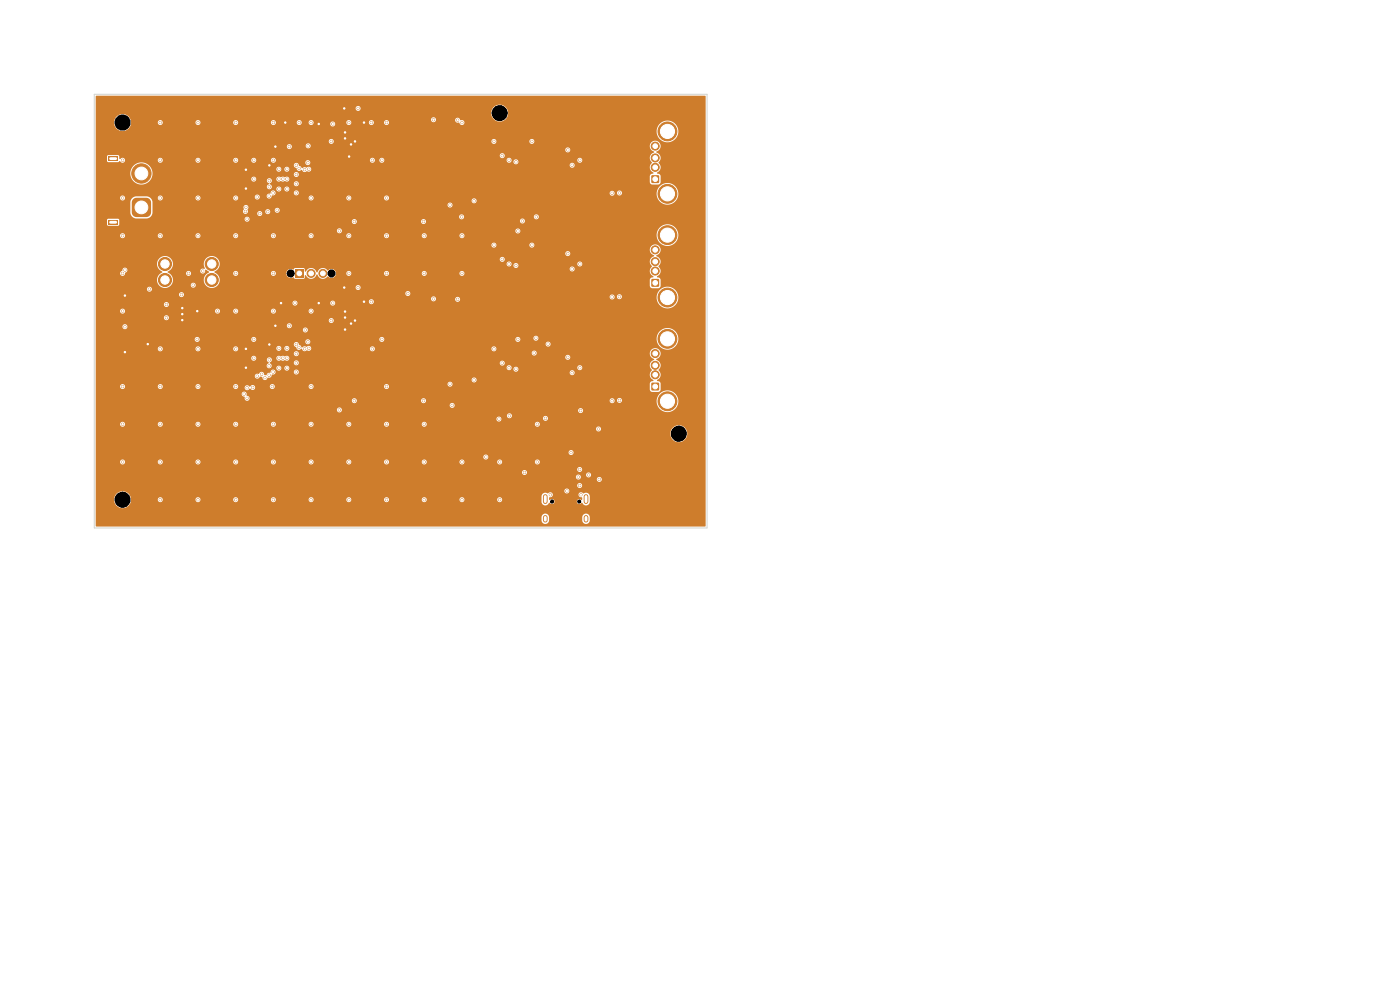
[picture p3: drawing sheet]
<svg xmlns="http://www.w3.org/2000/svg" width="297mm" height="210mm" viewBox="0 0 297 210" stroke-linecap="round" stroke-linejoin="round" font-family="sans-serif">
<path d="M138.2 81.2h1.6v1.6h-1.6z" fill="#ce7d2c"/>
<g fill="#ce7d2c" stroke="#ce7d2c" stroke-width=".21">
<circle cx="139" cy="79.5" r=".85"/>
<circle cx="139" cy="77.5" r=".85"/>
<circle cx="139" cy="75" r=".85"/>
<circle cx="141.6" cy="85.1" r="2"/>
<circle cx="141.6" cy="71.9" r="2"/>
</g>
<g fill="#ce7d2c">
<path d="M23 46.7h2v.9h-2z"/>
<path d="M23 33.2h2v.9h-2z"/>
<path d="M28.3 42.3l.5-.3h2.2a1.03 1.03 0 0 1 1 1v2a1.03 1.03 0 0 1-1 1.1h-2a1.03 1.03 0 0 1-1.1-1.1l.1-2.2z"/>
</g>
<g fill="#ce7d2c" stroke="#ce7d2c" stroke-width=".21">
<circle cx="30" cy="36.8" r="2.05"/>
<circle cx="35" cy="56" r="1.39"/>
<circle cx="35" cy="59.4" r="1.39"/>
<circle cx="44.9" cy="56" r="1.39"/>
<circle cx="44.9" cy="59.4" r="1.39"/>
</g>
<path d="M115.7 105.3v1.1M115.7 109.8v.6M124.3 105.3v1.1M124.3 109.8v.6" fill="none" stroke="#ce7d2c" stroke-width="1"/>
<path d="M138.2 37.2h1.6v1.6h-1.6z" fill="#ce7d2c"/>
<g fill="#ce7d2c" stroke="#ce7d2c" stroke-width=".21">
<circle cx="139" cy="35.5" r=".85"/>
<circle cx="139" cy="33.5" r=".85"/>
<circle cx="139" cy="31" r=".85"/>
<circle cx="141.6" cy="41.1" r="2"/>
<circle cx="141.6" cy="27.9" r="2"/>
</g>
<path d="M62.6 57.2h1.8v1.7h-1.8z" fill="#ce7d2c"/>
<g fill="#ce7d2c" stroke="#ce7d2c" stroke-width=".21">
<circle cx="66" cy="58" r=".85"/>
<circle cx="68.5" cy="58" r=".85"/>
</g>
<path d="M138.2 59.2h1.6v1.6h-1.6z" fill="#ce7d2c"/>
<g fill="#ce7d2c" stroke="#ce7d2c" stroke-width=".21">
<circle cx="139" cy="57.5" r=".85"/>
<circle cx="139" cy="55.5" r=".85"/>
<circle cx="139" cy="53" r=".85"/>
<circle cx="141.6" cy="63.1" r="2"/>
<circle cx="141.6" cy="49.9" r="2"/>
<circle cx="57.9" cy="40.9" r=".22"/>
<circle cx="52.2" cy="44" r=".22"/>
<circle cx="52.1" cy="44.9" r=".23"/>
<circle cx="113.7" cy="71.7" r=".22"/>
<circle cx="110.8" cy="46.9" r=".22"/>
<circle cx="97.9" cy="46" r=".22"/>
<circle cx="90" cy="90" r=".22"/>
<circle cx="59.1" cy="78.1" r=".23"/>
<circle cx="121.4" cy="57.1" r=".22"/>
<circle cx="42" cy="98" r=".22"/>
<circle cx="108" cy="78" r=".22"/>
<circle cx="34" cy="106" r=".23"/>
<circle cx="61.4" cy="69.1" r=".22"/>
<circle cx="63.5" cy="26" r=".23"/>
<circle cx="26" cy="98" r=".23"/>
<circle cx="26" cy="82" r=".22"/>
<circle cx="59.1" cy="35.9" r=".22"/>
<circle cx="66" cy="90" r=".22"/>
<circle cx="59.1" cy="38" r=".23"/>
<circle cx="104.8" cy="52" r=".22"/>
<circle cx="58" cy="98" r=".22"/>
<circle cx="116.7" cy="104.9" r=".22"/>
<circle cx="53.8" cy="76" r=".22"/>
<circle cx="104.8" cy="74" r=".22"/>
<circle cx="92" cy="25.4" r=".22"/>
<circle cx="127" cy="91" r=".23"/>
<circle cx="95.5" cy="43.5" r=".23"/>
<circle cx="62.9" cy="75" r=".22"/>
<circle cx="78.8" cy="26" r=".22"/>
<circle cx="58" cy="90" r=".22"/>
<circle cx="60.8" cy="78.1" r=".23"/>
<circle cx="58" cy="106" r=".22"/>
<circle cx="58" cy="50" r=".22"/>
<circle cx="74" cy="98" r=".22"/>
<circle cx="90" cy="106" r=".22"/>
<circle cx="109.9" cy="72" r=".22"/>
<circle cx="72" cy="49" r=".22"/>
<circle cx="26" cy="50" r=".22"/>
<circle cx="121.4" cy="79.1" r=".23"/>
<circle cx="82" cy="42" r=".22"/>
<circle cx="42" cy="74" r=".22"/>
<circle cx="26.5" cy="57.3" r=".22"/>
<circle cx="26" cy="90" r=".22"/>
<circle cx="89.8" cy="85" r=".22"/>
<circle cx="42" cy="82" r=".22"/>
<circle cx="26" cy="58" r=".22"/>
<circle cx="82" cy="106" r=".22"/>
<circle cx="92" cy="63.4" r=".22"/>
<circle cx="62.9" cy="39" r=".22"/>
<circle cx="82" cy="26" r=".22"/>
<circle cx="66" cy="26" r=".22"/>
<circle cx="42" cy="42" r=".22"/>
<circle cx="66" cy="42" r=".22"/>
<circle cx="100.6" cy="42.6" r=".22"/>
<circle cx="34" cy="42" r=".22"/>
<circle cx="82" cy="98" r=".22"/>
<circle cx="66" cy="66" r=".22"/>
<circle cx="50" cy="50" r=".22"/>
<circle cx="114" cy="98" r=".23"/>
<circle cx="58" cy="58" r=".22"/>
<circle cx="57.1" cy="76.3" r=".22"/>
<circle cx="74" cy="90" r=".22"/>
<circle cx="50" cy="90" r=".22"/>
<circle cx="78.8" cy="64" r=".22"/>
<circle cx="82" cy="58" r=".22"/>
<circle cx="34" cy="26" r=".23"/>
<circle cx="129.9" cy="41" r=".23"/>
<circle cx="42" cy="34" r=".22"/>
<circle cx="112.8" cy="52" r=".22"/>
<circle cx="26" cy="66" r=".22"/>
<circle cx="120.5" cy="53.8" r=".22"/>
<circle cx="58.8" cy="44.6" r=".22"/>
<circle cx="34" cy="82" r=".22"/>
<circle cx="54.6" cy="41.8" r=".23"/>
<circle cx="121.2" cy="96" r=".22"/>
<circle cx="82" cy="82" r=".22"/>
<circle cx="123.2" cy="104.9" r=".23"/>
<circle cx="42" cy="90" r=".22"/>
<circle cx="66" cy="98" r=".22"/>
<circle cx="97.1" cy="63.5" r=".23"/>
<circle cx="108" cy="56" r=".22"/>
<circle cx="100.6" cy="80.6" r=".23"/>
<circle cx="42" cy="26" r=".22"/>
<circle cx="34" cy="98" r=".23"/>
<circle cx="60.8" cy="76" r=".22"/>
<circle cx="112.8" cy="30" r=".22"/>
<circle cx="97.1" cy="25.5" r=".23"/>
<circle cx="74" cy="50" r=".22"/>
<circle cx="46.1" cy="66" r=".22"/>
<circle cx="104.8" cy="30" r=".23"/>
<circle cx="95.5" cy="81.5" r=".23"/>
<circle cx="98" cy="98" r=".23"/>
<circle cx="62.6" cy="64.3" r=".22"/>
<circle cx="76" cy="61" r=".22"/>
<circle cx="50" cy="58" r=".22"/>
<circle cx="75.2" cy="47" r=".22"/>
<circle cx="74" cy="58" r=".22"/>
<circle cx="50" cy="82" r=".22"/>
<circle cx="114" cy="90" r=".22"/>
<circle cx="62.9" cy="40.9" r=".22"/>
<circle cx="66" cy="82" r=".22"/>
<circle cx="90" cy="98" r=".22"/>
<circle cx="103.1" cy="97" r=".23"/>
<circle cx="50" cy="74" r=".22"/>
<circle cx="76" cy="23" r=".22"/>
<circle cx="129.9" cy="63" r=".22"/>
<circle cx="41.8" cy="72" r=".22"/>
<circle cx="90" cy="58" r=".22"/>
<circle cx="53.8" cy="72" r=".22"/>
<circle cx="42" cy="50" r=".22"/>
<circle cx="50" cy="98" r=".22"/>
<circle cx="106.5" cy="33" r=".23"/>
<circle cx="98" cy="106" r=".23"/>
<circle cx="65.4" cy="30.9" r=".22"/>
<circle cx="120.5" cy="75.8" r=".22"/>
<circle cx="98" cy="26" r=".23"/>
<circle cx="50" cy="26" r=".22"/>
<circle cx="89.8" cy="47" r=".22"/>
<circle cx="34" cy="74" r=".22"/>
<circle cx="50" cy="42" r=".22"/>
<circle cx="70.6" cy="64.3" r=".22"/>
<circle cx="62.9" cy="37" r=".23"/>
<circle cx="62.9" cy="78.9" r=".22"/>
<circle cx="74" cy="26" r=".22"/>
<circle cx="121.4" cy="35.1" r=".22"/>
<circle cx="58" cy="34" r=".22"/>
<circle cx="26" cy="42" r=".22"/>
<circle cx="120.5" cy="31.8" r=".22"/>
<circle cx="61.4" cy="31.1" r=".22"/>
<circle cx="26.5" cy="69.3" r=".22"/>
<circle cx="74" cy="42" r=".22"/>
<circle cx="127.1" cy="101.7" r=".22"/>
<circle cx="59.1" cy="73.9" r=".23"/>
<circle cx="123.2" cy="87.1" r=".22"/>
<circle cx="74" cy="106" r=".22"/>
<circle cx="50" cy="106" r=".22"/>
<circle cx="53.8" cy="38" r=".23"/>
<circle cx="82" cy="50" r=".22"/>
<circle cx="58" cy="66" r=".22"/>
<circle cx="98" cy="58" r=".22"/>
<circle cx="62.9" cy="77" r=".22"/>
<circle cx="98" cy="50" r=".22"/>
<circle cx="34" cy="90" r=".22"/>
<circle cx="75.2" cy="85" r=".22"/>
<circle cx="72" cy="87" r=".22"/>
<circle cx="57.8" cy="82" r=".22"/>
<circle cx="70.6" cy="26.3" r=".23"/>
<circle cx="53.8" cy="34" r=".23"/>
<circle cx="82" cy="90" r=".22"/>
<circle cx="106.5" cy="77" r=".23"/>
<circle cx="113.8" cy="46" r=".22"/>
<circle cx="59.1" cy="40.1" r=".23"/>
<circle cx="34" cy="50" r=".22"/>
<circle cx="66" cy="50" r=".22"/>
<circle cx="60.8" cy="35.9" r=".22"/>
<circle cx="60" cy="38" r=".22"/>
<circle cx="108" cy="34" r=".23"/>
<circle cx="57.1" cy="38.3" r=".22"/>
<circle cx="129.9" cy="85" r=".22"/>
<circle cx="50" cy="66" r=".22"/>
<circle cx="60.8" cy="40.1" r=".23"/>
<circle cx="90" cy="50" r=".22"/>
<circle cx="60.8" cy="73.9" r=".23"/>
<circle cx="64.8" cy="70" r=".22"/>
<circle cx="58" cy="26" r=".22"/>
<circle cx="106" cy="98" r=".23"/>
<circle cx="106.5" cy="55" r=".23"/>
<circle cx="34" cy="34" r=".23"/>
<circle cx="59.1" cy="76" r=".22"/>
<circle cx="60.8" cy="38" r=".23"/>
<circle cx="52.4" cy="84.5" r=".23"/>
<circle cx="106" cy="106" r=".23"/>
<circle cx="60" cy="76" r=".22"/>
<circle cx="42" cy="106" r=".22"/>
<circle cx="54.6" cy="79.8" r=".23"/>
<circle cx="109.9" cy="49" r=".22"/>
<circle cx="66" cy="106" r=".22"/>
<circle cx="50" cy="34" r=".22"/>
<circle cx="116.3" cy="73" r=".22"/>
<circle cx="52.4" cy="46.5" r=".23"/>
<circle cx="113.3" cy="74.9" r=".23"/>
<circle cx="26" cy="34" r=".23"/>
<circle cx="131.4" cy="62.9" r=".23"/>
<circle cx="123" cy="56" r=".22"/>
<circle cx="109.5" cy="56.3" r=".22"/>
<circle cx="59.6" cy="64.3" r=".22"/>
<circle cx="67.6" cy="26.3" r=".22"/>
<circle cx="31.3" cy="73" r=".22"/>
<circle cx="74.1" cy="33.2" r=".23"/>
<circle cx="73.2" cy="67.4" r=".23"/>
<circle cx="38.7" cy="67.9" r=".23"/>
<circle cx="57.1" cy="73.1" r=".22"/>
<circle cx="52.2" cy="78" r=".22"/>
<circle cx="52.2" cy="36" r=".22"/>
<circle cx="67.6" cy="64.3" r=".22"/>
<circle cx="60.5" cy="26" r=".23"/>
<circle cx="52.2" cy="40" r=".22"/>
<circle cx="58.4" cy="31.1" r=".23"/>
<circle cx="73.2" cy="28.1" r=".22"/>
<circle cx="75.3" cy="68" r=".22"/>
<circle cx="74.5" cy="30.6" r=".23"/>
<circle cx="77.2" cy="26" r=".23"/>
<circle cx="75.3" cy="30" r=".23"/>
<circle cx="73.2" cy="29.4" r=".22"/>
<circle cx="73" cy="23" r=".22"/>
<circle cx="41.8" cy="66" r=".22"/>
<circle cx="38.7" cy="66.6" r=".23"/>
<circle cx="26.5" cy="62.7" r=".22"/>
<circle cx="52.2" cy="74" r=".22"/>
<circle cx="57.1" cy="35.1" r=".22"/>
<circle cx="38.7" cy="65.4" r=".23"/>
<circle cx="73.2" cy="66.1" r=".23"/>
<circle cx="73" cy="61" r=".22"/>
<circle cx="58.4" cy="69.1" r=".23"/>
<circle cx="77.2" cy="64" r=".22"/>
<circle cx="26.5" cy="74.7" r=".22"/>
<circle cx="74.5" cy="68.6" r=".23"/>
<circle cx="73.2" cy="69.9" r=".23"/>
<circle cx="35.3" cy="64.6" r=".22"/>
<circle cx="38.5" cy="62.5" r=".23"/>
<circle cx="31.7" cy="61.4" r=".22"/>
<circle cx="43" cy="57.5" r=".22"/>
<circle cx="41" cy="60.5" r=".23"/>
<circle cx="35.3" cy="67.4" r=".22"/>
<circle cx="40" cy="58" r=".22"/>
<circle cx="131.4" cy="84.9" r=".22"/>
<circle cx="123" cy="78" r=".22"/>
<circle cx="109.5" cy="78.3" r=".22"/>
<circle cx="122.7" cy="101.2" r=".23"/>
<circle cx="123" cy="99.6" r=".22"/>
<circle cx="115.7" cy="88.7" r=".22"/>
<circle cx="123" cy="103" r=".23"/>
<circle cx="111.3" cy="100.2" r=".23"/>
<circle cx="55.1" cy="45.3" r=".22"/>
<circle cx="56.8" cy="44.9" r=".22"/>
<circle cx="56.2" cy="80.1" r=".22"/>
<circle cx="55.5" cy="79.4" r=".22"/>
<circle cx="51.8" cy="83.6" r=".23"/>
<circle cx="57.1" cy="79.6" r=".23"/>
<circle cx="57.1" cy="77.6" r=".23"/>
<circle cx="53.6" cy="82.2" r=".22"/>
<circle cx="57.9" cy="78.9" r=".22"/>
<circle cx="52.4" cy="82.2" r=".22"/>
<circle cx="86.5" cy="62.3" r=".22"/>
<circle cx="95.9" cy="86" r=".22"/>
<circle cx="65.3" cy="72.5" r=".22"/>
<circle cx="65.5" cy="73.9" r=".23"/>
<circle cx="64.6" cy="74" r=".22"/>
<circle cx="63.4" cy="73.7" r=".22"/>
<circle cx="62.9" cy="73.1" r=".23"/>
<circle cx="70.3" cy="68" r=".22"/>
<circle cx="81" cy="72" r=".22"/>
<circle cx="79" cy="74" r=".22"/>
<circle cx="65.3" cy="34.5" r=".22"/>
<circle cx="65.5" cy="35.9" r=".22"/>
<circle cx="120.2" cy="104.2" r=".23"/>
<circle cx="124.9" cy="100.8" r=".22"/>
<circle cx="131.4" cy="40.9" r=".22"/>
<circle cx="109.5" cy="34.3" r=".22"/>
<circle cx="123" cy="34" r=".23"/>
<circle cx="81" cy="34" r=".22"/>
<circle cx="70.3" cy="30" r=".23"/>
<circle cx="62.9" cy="35.1" r=".22"/>
<circle cx="79" cy="34" r=".22"/>
<circle cx="64.6" cy="36" r=".22"/>
<circle cx="63.5" cy="35.7" r=".22"/>
<circle cx="57.1" cy="39.6" r=".23"/>
<circle cx="57.1" cy="41.6" r=".22"/>
<circle cx="108.1" cy="88.2" r=".22"/>
<circle cx="105.8" cy="88.9" r=".23"/>
</g>
<path d="M20.4 20.3h129.2v91.4h-129.2l-.1-.1v-1.9h94.6v.7a.8 .8 0 0 0 .8 .8 .8 .8 0 0 0 .8-.8v-.7h7l.1 .9a.8 .8 0 0 0 .8 .6 .8 .8 0 0 0 .7-.8v-.9a.8 .8 0 0 0-.9-.6 .8 .8 0 0 0-.7 .8h-7l-.1-.2a.8 .8 0 0 0-.8-.6 .8 .8 0 0 0-.7 .8h-94.6v-3.8h3.9v.2a1.8 1.8 0 0 0 1.9 1.7 1.8 1.8 0 0 0 1.7-1.9h5.7v.2a.53 .53 0 0 0 .6 .4 .53 .53 0 0 0 .4-.6h7v.2a.53 .53 0 0 0 .6 .4 .53 .53 0 0 0 .4-.6h7v.2a.53 .53 0 0 0 .6 .4 .53 .53 0 0 0 .4-.6h7v.2a.53 .53 0 0 0 .6 .4 .53 .53 0 0 0 .4-.6h7v.2a.53 .53 0 0 0 .6 .4 .53 .53 0 0 0 .4-.6h7v.2a.53 .53 0 0 0 .6 .4 .53 .53 0 0 0 .4-.6h7v.2a.53 .53 0 0 0 .6 .4 .53 .53 0 0 0 .4-.6h7v.2a.53 .53 0 0 0 .6 .4 .53 .53 0 0 0 .4-.6h7v.2a.53 .53 0 0 0 .6 .4 .53 .53 0 0 0 .4-.6h7v.2a.53 .53 0 0 0 .8 .3 .53 .53 0 0 0 0-.8 .53 .53 0 0 0-.8 .3h-7v-.1a.53 .53 0 0 0-.6-.3 .53 .53 0 0 0-.4 .4h-7v-.1a.53 .53 0 0 0-.6-.3 .53 .53 0 0 0-.4 .4h-7v-.1a.53 .53 0 0 0-.6-.3 .53 .53 0 0 0-.4 .4h-7v-.1a.53 .53 0 0 0-.6-.3 .53 .53 0 0 0-.4 .4h-7v-.1a.53 .53 0 0 0-.6-.3 .53 .53 0 0 0-.4 .4h-7v-.1a.53 .53 0 0 0-.6-.3 .53 .53 0 0 0-.4 .4h-7v-.1a.53 .53 0 0 0-.6-.3 .53 .53 0 0 0-.4 .4h-7v-.1a.53 .53 0 0 0-.6-.3 .53 .53 0 0 0-.4 .4h-7v-.1a.53 .53 0 0 0-.6-.3 .53 .53 0 0 0-.4 .4h-5.7l-.2-.7h87.3v1.5a.86 .86 0 0 0 .8 .5 .86 .86 0 0 0 .8-.6l.2 .1a.53 .53 0 0 0 .6 .2 .53 .53 0 0 0 .3-.6h4.8v.2a.59 .59 0 0 0 .4 .4 .59 .59 0 0 0 .6-.3 .87 .87 0 0 0 .9 .6 .87 .87 0 0 0 .8-.7v-1.4a1.04 1.04 0 0 0-1.4-.5 .55 .55 0 0 0-1 .3 .55 .55 0 0 0 .8 .6v.5h-.2a.53 .53 0 0 0-.6-.1 .53 .53 0 0 0-.3 .4h-4.8v-.1a.63 .63 0 0 0-1-.1v-.6a.54 .54 0 0 0 .7-.7 .54 .54 0 0 0-1-.2 .99 .99 0 0 0-1.4 .5v.1h-87.3a1.8 1.8 0 0 0-1.9-1 1.8 1.8 0 0 0-1.5 1.7h-3.9v-1.8h99.4v.1a.53 .53 0 0 0 .8 .4 .53 .53 0 0 0 0-.9 .53 .53 0 0 0-.8 .4h-99.4v-1.2h102.1v.2a.53 .53 0 0 0 .9 .3 .53 .53 0 0 0 0-.8 .53 .53 0 0 0-.9 .3h-102.1v-1.8h101.9v.2a.53 .53 0 0 0 .8 .3h3.6v.2a.53 .53 0 0 0 .8 .3 .53 .53 0 0 0 0-.8 .53 .53 0 0 0-.8 .3h-3.6a.53 .53 0 0 0 .2-.5 .53 .53 0 0 0-.4-.4h1.5v.1a.53 .53 0 0 0 .8 .4 .53 .53 0 0 0 0-.9 .53 .53 0 0 0-.8 .4h-1.7l-.4 .4h-101.9v-.9h90.4v.1a.53 .53 0 0 0 .9 .4 .53 .53 0 0 0 0-.9 .53 .53 0 0 0-.9 .4h-90.4v-.7h102.1v.2a.53 .53 0 0 0 .9 .3 .53 .53 0 0 0 0-.9 .53 .53 0 0 0-.9 .4h-102.1v-1.6h5.2v.2a.53 .53 0 0 0 .6 .4 .53 .53 0 0 0 .4-.6h7v.2a.53 .53 0 0 0 .6 .4 .53 .53 0 0 0 .4-.6h7v.2a.53 .53 0 0 0 .6 .4 .53 .53 0 0 0 .4-.6h7v.2a.53 .53 0 0 0 .6 .4 .53 .53 0 0 0 .4-.6h7v.2a.53 .53 0 0 0 .6 .4 .53 .53 0 0 0 .4-.6h7v.2a.53 .53 0 0 0 .6 .4 .53 .53 0 0 0 .4-.6h7v.2a.53 .53 0 0 0 .6 .4 .53 .53 0 0 0 .4-.6h7v.2a.53 .53 0 0 0 .6 .4 .53 .53 0 0 0 .4-.6h7v.2a.53 .53 0 0 0 .6 .4 .53 .53 0 0 0 .4-.6h7v.2a.53 .53 0 0 0 .6 .4 .53 .53 0 0 0 .4-.6h7v.2a.53 .53 0 0 0 .6 .4 .53 .53 0 0 0 .4-.6h7v.2a.53 .53 0 0 0 .8 .3 .53 .53 0 0 0 0-.8 .53 .53 0 0 0-.8 .3h-7v-.1a.53 .53 0 0 0-.6-.3 .53 .53 0 0 0-.4 .4h-7v-.1a.53 .53 0 0 0-.6-.3 .53 .53 0 0 0-.4 .4h-7v-.1a.53 .53 0 0 0-.6-.3 .53 .53 0 0 0-.4 .4h-7v-.1a.53 .53 0 0 0-.6-.3 .53 .53 0 0 0-.4 .4h-7v-.1a.53 .53 0 0 0-.6-.3 .53 .53 0 0 0-.4 .4h-7v-.1a.53 .53 0 0 0-.6-.3 .53 .53 0 0 0-.4 .4h-7v-.1a.53 .53 0 0 0-.6-.3 .53 .53 0 0 0-.4 .4h-7v-.1a.53 .53 0 0 0-.6-.3 .53 .53 0 0 0-.4 .4h-7v-.1a.53 .53 0 0 0-.6-.3 .53 .53 0 0 0-.4 .4h-7v-.1a.53 .53 0 0 0-.6-.3 .53 .53 0 0 0-.4 .4h-7v-.1a.53 .53 0 0 0-.6-.3 .53 .53 0 0 0-.4 .4h-5.2v-1h82.2v.1a.53 .53 0 0 0 .8 .4 .53 .53 0 0 0 0-.9 .53 .53 0 0 0-.8 .4h-82.2v-1h100.3v.2a.53 .53 0 0 0 .8 .3 .53 .53 0 0 0 0-.8 .53 .53 0 0 0-.8 .3h-100.3v-4h121.9v.2a1.8 1.8 0 0 0 2.7 1.4 1.8 1.8 0 0 0 0-3 1.8 1.8 0 0 0-2.7 1.4h-121.9v-1h106.1v.2a.53 .53 0 0 0 .9 .3 .53 .53 0 0 0 0-.8 .53 .53 0 0 0-.9 .3h-106.1v-1h5.2v.2a.53 .53 0 0 0 .6 .4 .53 .53 0 0 0 .4-.6h7v.2a.53 .53 0 0 0 .6 .4 .53 .53 0 0 0 .4-.6h7v.2a.53 .53 0 0 0 .6 .4 .53 .53 0 0 0 .4-.6h7v.2a.53 .53 0 0 0 .6 .4 .53 .53 0 0 0 .4-.6h7v.2a.53 .53 0 0 0 .6 .4 .53 .53 0 0 0 .4-.6h7v.2a.53 .53 0 0 0 .6 .4 .53 .53 0 0 0 .4-.6h7v.2a.53 .53 0 0 0 .6 .4 .53 .53 0 0 0 .4-.6h7v.2a.53 .53 0 0 0 .6 .4 .53 .53 0 0 0 .4-.6h7v.2a.53 .53 0 0 0 .6 .4 .53 .53 0 0 0 .4-.6h23v.2a.53 .53 0 0 0 .8 .3 .53 .53 0 0 0 0-.8 .53 .53 0 0 0-.8 .3h-23v-.1a.53 .53 0 0 0-.6-.3 .53 .53 0 0 0-.4 .4h-7v-.1a.53 .53 0 0 0-.6-.3 .53 .53 0 0 0-.4 .4h-7v-.1a.53 .53 0 0 0-.6-.3 .53 .53 0 0 0-.4 .4h-7v-.1a.53 .53 0 0 0-.6-.3 .53 .53 0 0 0-.4 .4h-7v-.1a.53 .53 0 0 0-.6-.3 .53 .53 0 0 0-.4 .4h-7v-.1a.53 .53 0 0 0-.6-.3 .53 .53 0 0 0-.4 .4h-7v-.1a.53 .53 0 0 0-.6-.3 .53 .53 0 0 0-.4 .4h-7v-.1a.53 .53 0 0 0-.6-.3 .53 .53 0 0 0-.4 .4h-7v-.1a.53 .53 0 0 0-.6-.3 .53 .53 0 0 0-.4 .4h-5.2v-1.1h85v.2a.53 .53 0 0 0 .8 .3 .53 .53 0 0 0 0-.8 .53 .53 0 0 0-.8 .3h-85v-.7h87.2v.2a.53 .53 0 0 0 .8 .4h6.9v.1a.53 .53 0 0 0 .8 .4 .53 .53 0 0 0 0-.9 .53 .53 0 0 0-.8 .4h-6.9l.1-.1a.53 .53 0 0 0-.1-.9 .53 .53 0 0 0-.8 .4h-87.2v-1.2h51.2v.1a.53 .53 0 0 0 .5 .5 .53 .53 0 0 0 .5-.5h50.1v.2a.53 .53 0 0 0 .9 .3 .53 .53 0 0 0 0-.8 .53 .53 0 0 0-.9 .3h-50.1a.53 .53 0 0 0-.4-.6 .53 .53 0 0 0-.6 .5h-51.2v-1h75.1v.2a.53 .53 0 0 0 .8 .3 .53 .53 0 0 0 0-.8 .53 .53 0 0 0-.8 .3h-75.1v-2.4h31l.1 .4 .5 .4a.53 .53 0 0 0 .2 .6 .53 .53 0 0 0 .6 0h21.9v.2a.53 .53 0 0 0 .6 .4 .53 .53 0 0 0 .5-.6h13.6v.2a.53 .53 0 0 0 .6 .4 .53 .53 0 0 0 .5-.6h38.9v.2a.53 .53 0 0 0 .7 .4 .53 .53 0 0 0 .4-.6h.5v.1a.53 .53 0 0 0 .5 .5 .53 .53 0 0 0 .5-.5h7.4v.3a2.31 2.31 0 0 0 3.5 1.8 2.31 2.31 0 0 0 0-4 2.31 2.31 0 0 0-3.5 1.9l-7.4-.1a.53 .53 0 0 0-.5-.5 .53 .53 0 0 0-.5 .5l-.6-.1a.53 .53 0 0 0-.5-.3 .53 .53 0 0 0-.5 .4h-38.9l-.1-.1a.53 .53 0 0 0-.5-.3 .53 .53 0 0 0-.5 .4h-13.6v-.1a.53 .53 0 0 0-.6-.3 .53 .53 0 0 0-.5 .4h-21.9a.59 .59 0 0 0 .2-.6 .59 .59 0 0 0-.6-.4v-.1a.53 .53 0 0 0-.4-.7 .53 .53 0 0 0-.6 .4h-31v-1.6h5.2v.2a.53 .53 0 0 0 .6 .4 .53 .53 0 0 0 .4-.6h7v.2a.53 .53 0 0 0 .6 .4 .53 .53 0 0 0 .4-.6h7v.2a.53 .53 0 0 0 .6 .4 .53 .53 0 0 0 .4-.6h7v.2a.53 .53 0 0 0 .4 .4 .53 .53 0 0 0 .6-.3h1.4v.1a.59 .59 0 0 0 .5 .5 .59 .59 0 0 0 .6-.4l.2 .1a.53 .53 0 0 0 .7 .2 .53 .53 0 0 0 .2-.8h3.1v.2a.53 .53 0 0 0 .6 .4 .53 .53 0 0 0 .5-.6h7.2v.2a.53 .53 0 0 0 .6 .4 .53 .53 0 0 0 .4-.6h15v.2a.53 .53 0 0 0 .8 .3 .53 .53 0 0 0 0-.8 .53 .53 0 0 0-.8 .3h-15v-.1a.53 .53 0 0 0-.6-.3 .53 .53 0 0 0-.4 .4h-7.2v-.1a.53 .53 0 0 0-.6-.3 .53 .53 0 0 0-.5 .4h-3.2a.63 .63 0 0 0-1 .1h-.1a.53 .53 0 0 0-.6-.3 .53 .53 0 0 0-.4 .5h-1.4v-.1a.53 .53 0 0 0-.4-.6 .53 .53 0 0 0-.6 .4h-7v-.1a.53 .53 0 0 0-.6-.3 .53 .53 0 0 0-.4 .4h-7v-.1a.53 .53 0 0 0-.6-.3 .53 .53 0 0 0-.4 .4h-7v-.1a.53 .53 0 0 0-.6-.3 .53 .53 0 0 0-.4 .4h-5.2v-.5h74.6v.2a.53 .53 0 0 0 .9 .3 .53 .53 0 0 0 0-.8 .53 .53 0 0 0-.9 .3h-74.6v-1.7h33.8v.2a.58 .58 0 0 0 .5 .4 .58 .58 0 0 0 .6-.4h.1a.42 .42 0 0 1 .5 .5l.3 .2 44-.1v.2a.53 .53 0 0 0 .8 .3 .53 .53 0 0 0 0-.8 .53 .53 0 0 0-.8 .3h-43.6a.54 .54 0 0 1 .8-.4l.2-.2a.44 .44 0 0 1 .2-.4 .44 .44 0 0 1 .4-.1l.3-.3 .1-.2h3.8v.1a.53 .53 0 0 0 .6 .5 .53 .53 0 0 0 .5-.5h57.5v.1a.53 .53 0 0 0 .8 .4 .53 .53 0 0 0 0-.9 .53 .53 0 0 0-.8 .4h-57.5a.53 .53 0 0 0-.5-.6 .53 .53 0 0 0-.6 .5h-3.8l-.1-.2a.58 .58 0 0 0-.7-.3 .58 .58 0 0 0-.4 .7h-.1a.58 .58 0 0 0-.7 .5l-.4-.1a.6 .6 0 0 0-.5-.6 .6 .6 0 0 0-.7 .4h-.5l-.3 .4h-33.8v-2.2h36.3v.2a.53 .53 0 0 0 .8 .3h1.2v.2a.53 .53 0 0 0 .6 .4 .53 .53 0 0 0 .5-.6h.6v.2a.53 .53 0 0 0 .7 .4 .53 .53 0 0 0 .3-.7h46.2v.2a.53 .53 0 0 0 .4 .4 .53 .53 0 0 0 .6-.2h.4v.1a.53 .53 0 0 0 .8 .4 .53 .53 0 0 0 .1-.9h12.7v.2a.53 .53 0 0 0 .8 .3 .53 .53 0 0 0 0-.8 .53 .53 0 0 0-.8 .3h-12.7a.53 .53 0 0 0-.9 .4l-.4-.1a.53 .53 0 0 0-.4-.7 .53 .53 0 0 0-.6 .4h-46.2a.53 .53 0 0 0-.5-.3 .53 .53 0 0 0-.5 .4h-.6l-.1-.1a.53 .53 0 0 0-.5-.3 .53 .53 0 0 0-.5 .4h-1.2a.62 .62 0 0 0-.2-1l5.1-.1v.1a.53 .53 0 0 0 .6 .5 .53 .53 0 0 0 .5-.5h42.6v.1a.53 .53 0 0 0 .8 .4 .53 .53 0 0 0 0-.9 .53 .53 0 0 0-.8 .4l-42.6-.1a.53 .53 0 0 0-.5-.5 .53 .53 0 0 0-.6 .5l-5-.1a.52 .52 0 0 0 .2-.9h1.1v.2a.83 .83 0 0 0 1.1 .3l.4 .1 .2-.1a.63 .63 0 0 0 .8 0 .63 .63 0 0 0 .2-.7h58.6v.2a.53 .53 0 0 0 .8 .3 .53 .53 0 0 0 0-.8 .53 .53 0 0 0-.8 .3h-58.6l-.4-.2-1.2 .1a.83 .83 0 0 0-1.1 .3h-1.1a.57 .57 0 0 0-.9 .3 .57 .57 0 0 0 .4 .7l-.4 .6h-36.3v-1.6h33v.2a.53 .53 0 0 0 .8 .3 .53 .53 0 0 0 0-.8 .53 .53 0 0 0-.8 .3h-33v-.9h42v.1a.53 .53 0 0 0 .7 .4 .53 .53 0 0 0 .4-.7h49.4v.2a.53 .53 0 0 0 .6 .4 .53 .53 0 0 0 .5-.5h23.9v.2a1.44 1.44 0 0 0 1 1.1l-.1 .2a1.17 1.17 0 0 0-.8 .8 1.17 1.17 0 0 0 .4 1.2 1.36 1.36 0 0 0 .3 2.3l-.5 .2-.2 .4v1.4l.2 .4 1.5 .1 .4-.2 .2-.4v-1.2a.73 .73 0 0 0-.8-.6v-.2a1.19 1.19 0 0 0 .3-2 1.33 1.33 0 0 0-.5-2.3l.1-.2a1.16 1.16 0 0 0 .9-1.2 1.16 1.16 0 0 0-1.2-1 1.16 1.16 0 0 0-1.2 1l-23.9-.1a.53 .53 0 0 0-.6-.4 .53 .53 0 0 0-.5 .4h-49.5a.53 .53 0 0 0-.5-.3 .53 .53 0 0 0-.5 .5h-42v-1.1h13.2v.2a.53 .53 0 0 0 .6 .4 .53 .53 0 0 0 .4-.6h7v.2a.53 .53 0 0 0 .6 .4 .53 .53 0 0 0 .4-.6h7v.2a.53 .53 0 0 0 .6 .4 .53 .53 0 0 0 .4-.7h8.1a.53 .53 0 0 0 .6 .6 .53 .53 0 0 0 .5-.6h.6a.53 .53 0 0 0 .7 .6 .53 .53 0 0 0 .2-.8 .53 .53 0 0 0-.9 .1l-.6 .1a.53 .53 0 0 0-.6-.4 .53 .53 0 0 0-.5 .4h-8.1a.53 .53 0 0 0-.6-.3 .53 .53 0 0 0-.4 .4h-7v-.1a.53 .53 0 0 0-.6-.3 .53 .53 0 0 0-.4 .4h-7v-.1a.53 .53 0 0 0-.6-.3 .53 .53 0 0 0-.4 .4h-13.2v-.9h42l.1 .4 .4 .2a.65 .65 0 0 0 .4 .6 .65 .65 0 0 0 .8-.3 .74 .74 0 0 0 1.2 .4 .53 .53 0 0 0 .8-.4h12.5v.2a.53 .53 0 0 0 .6 .4 .53 .53 0 0 0 .4-.6h24.8v.2a.53 .53 0 0 0 .8 .3 .53 .53 0 0 0 0-.8 .53 .53 0 0 0-.8 .3h-24.8v-.1a.53 .53 0 0 0-.6-.3 .53 .53 0 0 0-.4 .4l-12.5-.1a.66 .66 0 0 0-1.1-.2l-.3-.1-.6 .2-.2-.3-.4-.3a.55 .55 0 0 0-.5-.5 .55 .55 0 0 0-.6 .4h-42v-1.1h21v.2a.53 .53 0 0 0 .6 .4 .53 .53 0 0 0 .5-.6h10.9v.2a.53 .53 0 0 0 .8 .3h10.7v.2a.53 .53 0 0 0 .8 .3h50.2v.2a.53 .53 0 0 0 .8 .3 .53 .53 0 0 0 0-.8 .53 .53 0 0 0-.8 .3h-50.2a.53 .53 0 0 0 0-.9 .53 .53 0 0 0-.8 .4h-10.7l.3-.5h26.1v.2a.53 .53 0 0 0 .6 .4 .53 .53 0 0 0 .4-.6h27.8v.2a.53 .53 0 0 0 .8 .4 .53 .53 0 0 0 .2-.8h2.9v.1a.53 .53 0 0 0 .5 .5 .53 .53 0 0 0 .5-.6h25.1v.3a2.31 2.31 0 0 0 3.5 1.9 2.31 2.31 0 0 0 0-4 2.31 2.31 0 0 0-3.5 1.8h-25.1a.53 .53 0 0 0-.5-.5 .53 .53 0 0 0-.5 .5h-2.9a.53 .53 0 0 0-.6-.2 .53 .53 0 0 0-.4 .4h-27.8v-.1a.53 .53 0 0 0-.6-.3 .53 .53 0 0 0-.4 .4h-26.1l-.1-.1a.53 .53 0 0 0-.5-.3 .53 .53 0 0 0-.5 .4h-10.9l-.1-.1a.53 .53 0 0 0-.5-.3 .53 .53 0 0 0-.5 .4h-21v-2h44v.2a.53 .53 0 0 0 .8 .3 .53 .53 0 0 0 0-.8 .53 .53 0 0 0-.8 .3h-44v-.7h5.7v.2a.53 .53 0 0 0 .7 .4 .53 .53 0 0 0 .3-.8h33.9v.2a.53 .53 0 0 0 .8 .3 .53 .53 0 0 0 0-.8 .53 .53 0 0 0-.8 .3h-34a.53 .53 0 0 0-.5-.2 .53 .53 0 0 0-.4 .4h-5.7v-1.3h49.4v.2a.53 .53 0 0 0 .9 .3 .53 .53 0 0 0 0-.8 .53 .53 0 0 0-.9 .3h-49.4v-.6h14.5v.2a.53 .53 0 0 0 .8 .3 .53 .53 0 0 0 0-.8 .53 .53 0 0 0-.8 .3h-14.5v-1.4h5.2v.2a.53 .53 0 0 0 .6 .4 .53 .53 0 0 0 .4-.6h19.1v.2a.53 .53 0 0 0 .6 .4 .53 .53 0 0 0 .5-.6h2.8v.2a.53 .53 0 0 0 .6 .4 .53 .53 0 0 0 .4-.6h7v.2a.53 .53 0 0 0 .6 .4 .53 .53 0 0 0 .4-.6h7v.2a.53 .53 0 0 0 .8 .3 .53 .53 0 0 0 0-.8 .53 .53 0 0 0-.8 .3h-7v-.1a.53 .53 0 0 0-.6-.3 .53 .53 0 0 0-.4 .4h-7v-.1a.53 .53 0 0 0-.6-.3 .53 .53 0 0 0-.4 .4h-2.8l-.1-.1a.53 .53 0 0 0-.5-.3 .53 .53 0 0 0-.5 .4h-19.1v-.1a.53 .53 0 0 0-.6-.3 .53 .53 0 0 0-.4 .4h-5.2v-1.4h14.5v.2a.53 .53 0 0 0 .7 .4 .53 .53 0 0 0 .2-.9h26.4v.2a.53 .53 0 0 0 .5 .4 .53 .53 0 0 0 .5-.6h7v.2a.53 .53 0 0 0 .7 .4 .53 .53 0 0 0 .2-.9h7.3v.2a.53 .53 0 0 0 .8 .3 .53 .53 0 0 0 0-.8 .53 .53 0 0 0-.8 .3h-7.4a.53 .53 0 0 0-.8 .3h-7v-.1a.53 .53 0 0 0-.6-.3 .53 .53 0 0 0-.4 .4h-26.5a.53 .53 0 0 0-.8 .3h-14.5v-1.2h71.1v.2a.53 .53 0 0 0 .6 .4 .53 .53 0 0 0 .5-.5h4.1v.2a.53 .53 0 0 0 .8 .3 .53 .53 0 0 0 0-.8 .53 .53 0 0 0-.8 .3h-4.1l-.3-.5h37.1v.2a.53 .53 0 0 0 .7 .4 .53 .53 0 0 0 .4-.6h.5v.1a.53 .53 0 0 0 .5 .5 .53 .53 0 0 0 .5-.5h7.4v.3a2.31 2.31 0 0 0 3.5 1.8 2.31 2.31 0 0 0 0-4 2.31 2.31 0 0 0-3.5 1.9l-7.4-.1a.53 .53 0 0 0-.5-.5 .53 .53 0 0 0-.5 .5l-.6-.1a.53 .53 0 0 0-.5-.3 .53 .53 0 0 0-.5 .4h-37.4l-.5 .4h-71.1v-.9h17.7a.53 .53 0 0 0 .6 .6 .53 .53 0 0 0 .3-.8h47.1v.1a.53 .53 0 0 0 .8 .4 .53 .53 0 0 0 0-.9 .53 .53 0 0 0-.8 .4h-47.1a.53 .53 0 0 0-.5-.2 .53 .53 0 0 0-.4 .4h-17.7v-1.1h10.9v.1a.53 .53 0 0 0 .8 .4 .53 .53 0 0 0 0-.9 .53 .53 0 0 0-.8 .4h-10.9v-3.4h5.2v.2a.58 .58 0 0 0 .7 .4 .58 .58 0 0 0 .4-.7 .56 .56 0 0 0 .4-.7 .56 .56 0 0 0-.8-.3 .56 .56 0 0 0-.3 .7l-.4 .4h-5.2v-2h13l.3 1 .8 .9a1.71 1.71 0 0 0-.8 2.6 1.71 1.71 0 0 0 2.7 0h4.2v.2a.53 .53 0 0 0 .8 .3 .53 .53 0 0 0 0-.8 .53 .53 0 0 0-.8 .3h-4.2l.1-.1a1.69 1.69 0 0 0-.6-2.4h3.7v.2a.53 .53 0 0 0 .8 .3 .53 .53 0 0 0 0-.8 .53 .53 0 0 0-.8 .3h-3.7l-.2-.2 .3-.3h6.6a.56 .56 0 0 0 .6 .6 .56 .56 0 0 0 .4-.8l.8 .4 .1 .2a1.71 1.71 0 0 0-1.1 2.2 1.71 1.71 0 0 0 2.3 .9h29.8v.2a.53 .53 0 0 0 .9 .3 .53 .53 0 0 0 0-.8 .53 .53 0 0 0-.9 .3h-29.7a1.69 1.69 0 0 0 .1-3h3.7v.2a.53 .53 0 0 0 .6 .4 .53 .53 0 0 0 .4-.6h7v.2a.53 .53 0 0 0 .6 .4 .53 .53 0 0 0 .4-.6h2.2v.2a.96 .96 0 0 0 1.4 .7l.5 .3h1.8l.2-.2 .1-.5h.2a1.23 1.23 0 0 0 1.2 .8 1.23 1.23 0 0 0 1.1-1l.2 .1a1.23 1.23 0 0 0 .9 .8 1.23 1.23 0 0 0 1.3-.5 .98 .98 0 0 0 1.1 .3 .98 .98 0 0 0 .6-1h2.2v.2a.53 .53 0 0 0 .6 .4 .53 .53 0 0 0 .4-.6h7v.2a.53 .53 0 0 0 .6 .4 .53 .53 0 0 0 .4-.6h7v.2a.53 .53 0 0 0 .6 .4 .53 .53 0 0 0 .4-.6h7v.2a.53 .53 0 0 0 .8 .3 .53 .53 0 0 0 0-.8 .53 .53 0 0 0-.8 .3h-7v-.1a.53 .53 0 0 0-.6-.3 .53 .53 0 0 0-.4 .4h-7v-.1a.53 .53 0 0 0-.6-.3 .53 .53 0 0 0-.4 .4h-7v-.1a.53 .53 0 0 0-.6-.3 .53 .53 0 0 0-.4 .4h-2.2a1.01 1.01 0 0 0-.7-.8 1.01 1.01 0 0 0-1.1 .3l-.4-.4h51.8a.53 .53 0 0 0 .6 .6 .53 .53 0 0 0 .3-.9 .53 .53 0 0 0-.9 .2l-51.8 .1a1.27 1.27 0 0 0-1.8 .8l-.2-.1a1.23 1.23 0 0 0-1.1-.9 1.23 1.23 0 0 0-1.2 .8l-.1-.1-.1-.5-.2-.1h-1.8l-.4 .3a.96 .96 0 0 0-1.5 .7h-2.2v-.1a.53 .53 0 0 0-.6-.3 .53 .53 0 0 0-.4 .4h-7v-.1a.53 .53 0 0 0-.6-.3 .53 .53 0 0 0-.4 .4h-3.7l-.3-.2 .2-.2a1.69 1.69 0 0 0 .9-1.6h60.9v.2a.53 .53 0 0 0 .4 .4 .53 .53 0 0 0 .6-.2h.4v.1a.53 .53 0 0 0 .8 .4 .53 .53 0 0 0 .1-.9h12.7v.2a.53 .53 0 0 0 .8 .3 .53 .53 0 0 0 0-.8 .53 .53 0 0 0-.8 .3h-12.7a.53 .53 0 0 0-.9 .4l-.4-.1a.53 .53 0 0 0-.4-.7 .53 .53 0 0 0-.6 .4h-60.9l-.4-.9h59.8v.1a.53 .53 0 0 0 .8 .4 .53 .53 0 0 0 0-.9 .53 .53 0 0 0-.8 .4l-59.8-.1a1.73 1.73 0 0 0-2.3-.2 1.73 1.73 0 0 0-.5 2.3l-.1 .1a.55 .55 0 0 0-.8 .3h-6.6a1.69 1.69 0 0 0-.1-2.9 1.69 1.69 0 0 0-2.5 1.4h-13v-2.2h99.6v.2a.53 .53 0 0 0 .8 .3 .53 .53 0 0 0 0-.8 .53 .53 0 0 0-.8 .3h-99.6v-.8h117.5v.2a1.44 1.44 0 0 0 1 1.1l-.1 .2a1.17 1.17 0 0 0-.8 .8 1.17 1.17 0 0 0 .4 1.2 1.36 1.36 0 0 0 .3 2.3l-.5 .2-.2 .4v1.4l.4 .4 1.3 .1 .5-.5 .1-1.3-.2-.4-.6-.2v-.2a1.19 1.19 0 0 0 .3-2 1.33 1.33 0 0 0-.5-2.3l.1-.2a1.16 1.16 0 0 0 .9-1.2 1.16 1.16 0 0 0-1.2-1 1.16 1.16 0 0 0-1.2 1h-117.5v-1h84v.2a.53 .53 0 0 0 .5 .4 .53 .53 0 0 0 .5-.6h7v.2a.53 .53 0 0 0 .8 .3 .53 .53 0 0 0 0-.8 .53 .53 0 0 0-.8 .3h-7v-.1a.53 .53 0 0 0-.6-.3 .53 .53 0 0 0-.4 .4h-84v-2h5.2v.2a.53 .53 0 0 0 .6 .4 .53 .53 0 0 0 .4-.6h7v.2a.53 .53 0 0 0 .6 .4 .53 .53 0 0 0 .4-.6h7v.2a.53 .53 0 0 0 .6 .4 .53 .53 0 0 0 .4-.6h7v.2a.53 .53 0 0 0 .6 .4 .53 .53 0 0 0 .4-.6h7v.2a.53 .53 0 0 0 .6 .4 .53 .53 0 0 0 .4-.6h7v.2a.53 .53 0 0 0 .6 .4 .53 .53 0 0 0 .4-.6h7v.2a.53 .53 0 0 0 .6 .4 .53 .53 0 0 0 .4-.6h7v.2a.53 .53 0 0 0 .6 .4 .53 .53 0 0 0 .4-.6h7v.2a.53 .53 0 0 0 .6 .4 .53 .53 0 0 0 .4-.6h7v.2a.53 .53 0 0 0 .7 .4 .53 .53 0 0 0 .2-.8h40.9v.3a2.31 2.31 0 0 0 3.5 1.8 2.31 2.31 0 0 0 0-3.9 2.31 2.31 0 0 0-3.5 1.8h-40.9a.53 .53 0 0 0-.5-.2 .53 .53 0 0 0-.4 .4h-7v-.1a.53 .53 0 0 0-.6-.3 .53 .53 0 0 0-.4 .4h-7v-.1a.53 .53 0 0 0-.6-.3 .53 .53 0 0 0-.4 .4h-7v-.1a.53 .53 0 0 0-.6-.3 .53 .53 0 0 0-.4 .4h-7v-.1a.53 .53 0 0 0-.6-.3 .53 .53 0 0 0-.4 .4h-7v-.1a.53 .53 0 0 0-.6-.3 .53 .53 0 0 0-.4 .4h-7v-.1a.53 .53 0 0 0-.6-.3 .53 .53 0 0 0-.4 .4h-7v-.1a.53 .53 0 0 0-.6-.3 .53 .53 0 0 0-.4 .4h-7v-.1a.53 .53 0 0 0-.6-.3 .53 .53 0 0 0-.4 .4h-7v-.1a.53 .53 0 0 0-.6-.3 .53 .53 0 0 0-.4 .4h-5.2v-1h51.2v.1a.53 .53 0 0 0 .5 .5 .53 .53 0 0 0 .5-.6h36.8v.2a.53 .53 0 0 0 .8 .3 .53 .53 0 0 0 0-.8 .53 .53 0 0 0-.8 .3h-36.8a.53 .53 0 0 0-.5-.5 .53 .53 0 0 0-.5 .5h-51.2v-2.2h2.4l.1 1.2h2.2l.3-.3v-1l-.2-.2h26.8a.53 .53 0 0 0 .2 .6 .53 .53 0 0 0 .6-.1h21.9v.2a.53 .53 0 0 0 .6 .4 .53 .53 0 0 0 .5-.6h13.6v.2a.53 .53 0 0 0 .7 .4 .53 .53 0 0 0 .3-.7h20v.1a.53 .53 0 0 0 .8 .4 .53 .53 0 0 0 0-.9 .53 .53 0 0 0-.8 .4h-20a.53 .53 0 0 0-.5-.3 .53 .53 0 0 0-.5 .4h-13.6v-.1a.53 .53 0 0 0-.6-.3 .53 .53 0 0 0-.5 .4h-21.9a.53 .53 0 0 0 0-.9 .53 .53 0 0 0-.8 .4h-28.9l-.3 .3h-2.4v-3.8h7.3l.1 2.2a1.31 1.31 0 0 0 1.2 1.3l2.4-.1 .7-.4h65.4v.2a.53 .53 0 0 0 .6 .4 .53 .53 0 0 0 .5-.6h14.8v.2a.53 .53 0 0 0 .8 .3 .53 .53 0 0 0 0-.8 .53 .53 0 0 0-.8 .3h-14.8l-.1-.1a.53 .53 0 0 0-.5-.3 .53 .53 0 0 0-.5 .4h-65.4l.3-.4 .1-.7h19.1a.53 .53 0 0 0 .3 .5 .53 .53 0 0 0 .6-.1h2.2v.2a.53 .53 0 0 0 .8 .3 .53 .53 0 0 0-.1-.9h1v.2a.53 .53 0 0 0 .7 .4 .53 .53 0 0 0 .2-.9h1.1v.2a.53 .53 0 0 0 .8 .4 .53 .53 0 0 0 0-.9 .53 .53 0 0 0-.8 .3h-1.2a.53 .53 0 0 0-.8 .3h-1a.53 .53 0 0 0-.7 .4h-2.2l.2-.3-.1-.5a.56 .56 0 0 0 0-.8 .56 .56 0 0 0-.8 0 .56 .56 0 0 0 0 .8l-.2 .4h-19.1v-1.4h62.5a.53 .53 0 0 0 .7 .6 .53 .53 0 0 0 .3-.9 .53 .53 0 0 0-.9 .2l-.1 .1h-62.5l-.1-.9h67.8a.53 .53 0 0 0 .6 .6 .53 .53 0 0 0 .3-.8 .53 .53 0 0 0-.9 .1v.1h-67.8l-.5-.6h1.7a.53 .53 0 0 0 .5 .6 .53 .53 0 0 0 .5-.6h7v.2a.53 .53 0 0 0 .6 .4 .53 .53 0 0 0 .4-.6h7v.2a.53 .53 0 0 0 .7 .4 .53 .53 0 0 0 .3-.8h3.6v.2a.53 .53 0 0 0 .7 .4 .53 .53 0 0 0 .2-.8h1.6v.2a.53 .53 0 0 0 .4 .4 .53 .53 0 0 0 .5-.2h8v.2a.53 .53 0 0 0 .6 .4 .53 .53 0 0 0 .4-.6h7v.2a.53 .53 0 0 0 .6 .4 .53 .53 0 0 0 .4-.6h7v.2a.53 .53 0 0 0 .8 .3 .53 .53 0 0 0 0-.8 .53 .53 0 0 0-.8 .3h-7v-.1a.53 .53 0 0 0-.6-.3 .53 .53 0 0 0-.4 .4h-7v-.1a.53 .53 0 0 0-.6-.3 .53 .53 0 0 0-.4 .4h-8a.44 .44 0 0 1 .2-.4 .44 .44 0 0 1 .4-.1l.3-.3 .1-.2h3.8v.1a.53 .53 0 0 0 .6 .4 .53 .53 0 0 0 .5-.5h65.9v.2a.53 .53 0 0 0 .7 .4 .53 .53 0 0 0 .4-.6h.5v.1a.53 .53 0 0 0 .5 .5 .53 .53 0 0 0 .5-.5h7.4v.3a2.31 2.31 0 0 0 3.5 1.8 2.31 2.31 0 0 0 0-4 2.31 2.31 0 0 0-3.5 1.9l-7.4-.1a.53 .53 0 0 0-.5-.5 .53 .53 0 0 0-.5 .5h-.5a.53 .53 0 0 0-.6-.4 .53 .53 0 0 0-.5 .4h-65.9a.53 .53 0 0 0-.5-.5 .53 .53 0 0 0-.6 .5h-3.8l-.1-.2a.58 .58 0 0 0-.7-.3 .58 .58 0 0 0-.4 .7l-.5 .1-.2 .3h-1.6a.53 .53 0 0 0-.5-.2 .53 .53 0 0 0-.4 .4h-3.7a.53 .53 0 0 0-.5-.2 .53 .53 0 0 0-.4 .4h-7v-.1a.53 .53 0 0 0-.6-.3 .53 .53 0 0 0-.4 .4h-7v-.1a.53 .53 0 0 0-.6-.3 .53 .53 0 0 0-.4 .4h-1.7l-.7-.3h-2.2a1.32 1.32 0 0 0-1.3 1.3h-7.3v-1h5.2v.2a.53 .53 0 0 0 .8 .3 .53 .53 0 0 0 0-.8 .53 .53 0 0 0-.8 .3h-5.2v-2.3h36.3v.1a.53 .53 0 0 0 .9 .3h1.1v.2a.53 .53 0 0 0 .6 .4 .53 .53 0 0 0 .5-.6h.6v.2a.53 .53 0 0 0 .8 .3 .53 .53 0 0 0 0-.8 .53 .53 0 0 0-.8 .3h-.6l-.1-.1a.53 .53 0 0 0-.5-.3 .53 .53 0 0 0-.5 .4h-1.1l.1-.1a.63 .63 0 0 0-.4-.9l5.1-.1v.1a.53 .53 0 0 0 .8 .4 .53 .53 0 0 0 0-.9 .53 .53 0 0 0-.8 .4h-5.1l.1-.1a.52 .52 0 0 0 .2-.9h1.1v.2a.53 .53 0 0 0 .9 .3l.4 .1 .4-.1a.58 .58 0 0 0 .9-.1 .58 .58 0 0 0-.1-.8l-1.4 .1a.83 .83 0 0 0-1.1 .3h-1.1a.56 .56 0 0 0-.9 .3 .56 .56 0 0 0 .5 .7l-.5 .7h-36.3v-3h7.3v.4a2.35 2.35 0 0 0 1.9 2.1 2.35 2.35 0 0 0 2.6-1.2h21.2v.2a.53 .53 0 0 0 .8 .3 .53 .53 0 0 0 0-.8 .53 .53 0 0 0-.8 .3h-21.2l.3-.9h29.9a.53 .53 0 0 0 .7 .5 .53 .53 0 0 0 .2-.8 .53 .53 0 0 0-.8 .1l-30 .2-.3-1.2h26.5a.53 .53 0 0 0 .5 .6 .53 .53 0 0 0 .6-.6h.6v.2a.53 .53 0 0 0 .8 .3 .53 .53 0 0 0 0-.8 .53 .53 0 0 0-.8 .3h-.6l-.1-.1a.53 .53 0 0 0-.5-.3 .53 .53 0 0 0-.5 .4h-26.5l-.6-.8h30.8l.1 .4 .4 .2a.7 .7 0 0 0 .5 .6 .7 .7 0 0 0 .7-.2l.1 .1a.67 .67 0 0 0 1.1 .2 .55 .55 0 0 0 .7-.2 .55 .55 0 0 0-.2-.7 .55 .55 0 0 0-.7 .2 .7 .7 0 0 0-.9 .1l-.3-.4-.3-.1a.57 .57 0 0 0-.5-.6 .57 .57 0 0 0-.7 .4h-30.8l-.2-.2a2.36 2.36 0 0 0-3.7 1.8h-7.3v-3.4h2.4v1l.2 .2h2.1l.4-.2h.1a.53 .53 0 0 0 .7 .3 .53 .53 0 0 0 .3-.6h7v.2a.53 .53 0 0 0 .6 .4 .53 .53 0 0 0 .4-.6h7v.2a.53 .53 0 0 0 .6 .4 .53 .53 0 0 0 .4-.6h7v.2a.53 .53 0 0 0 .6 .4 .53 .53 0 0 0 .4-.6h2.8v.2a.53 .53 0 0 0 .6 .4 .53 .53 0 0 0 .5-.6h3.1v.2a.53 .53 0 0 0 .8 .3h6.5v.2a.53 .53 0 0 0 .7 .4h55.4v.1a.53 .53 0 0 0 .8 .4 .53 .53 0 0 0 0-.9 .53 .53 0 0 0-.8 .4h-55.4a.53 .53 0 0 0 .1-.9 .53 .53 0 0 0-.8 .3h-6.5l.2-.5h20v.2a.53 .53 0 0 0 .6 .4 .53 .53 0 0 0 .4-.6h1v.2a.53 .53 0 0 0 .6 .4 .53 .53 0 0 0 .4-.6h26v.2a.53 .53 0 0 0 .4 .4 .53 .53 0 0 0 .6-.2h.4v.1a.53 .53 0 0 0 .8 .4 .53 .53 0 0 0 .1-.9h12.7v.2a.53 .53 0 0 0 .8 .3 .53 .53 0 0 0 0-.8 .53 .53 0 0 0-.8 .3h-12.7a.53 .53 0 0 0-.9 .4l-.4-.1a.53 .53 0 0 0-.4-.7 .53 .53 0 0 0-.6 .4h-26v-.1a.53 .53 0 0 0-.6-.3 .53 .53 0 0 0-.4 .4h-1v-.1a.53 .53 0 0 0-.6-.3 .53 .53 0 0 0-.4 .4h-20v-.1a.53 .53 0 0 0-.6-.3 .53 .53 0 0 0-.4 .4h-3.1l-.1-.1a.53 .53 0 0 0-.5-.3 .53 .53 0 0 0-.5 .4h-2.8v-.1a.53 .53 0 0 0-.6-.3 .53 .53 0 0 0-.4 .4h-7v-.1a.53 .53 0 0 0-.6-.3 .53 .53 0 0 0-.4 .4h-7v-.1a.53 .53 0 0 0-.6-.3 .53 .53 0 0 0-.4 .4h-7v-.1a.83 .83 0 0 0-1.1-.1l-.2-.7h80.8v.1a.53 .53 0 0 0 .8 .4 .53 .53 0 0 0 0-.9 .53 .53 0 0 0-.8 .4l-83-.1-.3 .3h-2.4v-1.5h99.6v.2a.53 .53 0 0 0 .8 .3 .53 .53 0 0 0 0-.8 .53 .53 0 0 0-.8 .3h-99.6v-.7h40.6v.2a.53 .53 0 0 0 .6 .4 .53 .53 0 0 0 .4-.7h3v.1a.53 .53 0 0 0 .5 .5 .53 .53 0 0 0 .5-.6h71.9l.2 .7 .8 .7a1.21 1.21 0 0 0-.5 2.1 1.36 1.36 0 0 0 .3 2.3l-.5 .2-.2 .4v1.4l.2 .4 1.5 .1 .4-.2 .2-.4v-1.2a.73 .73 0 0 0-.8-.6v-.2a1.19 1.19 0 0 0 .3-2 1.33 1.33 0 0 0-.5-2.3l.1-.2a1.16 1.16 0 0 0 .9-1.2 1.16 1.16 0 0 0-1.2-1 1.16 1.16 0 0 0-1.2 1h-71.9a.53 .53 0 0 0-.5-.5 .53 .53 0 0 0-.5 .5l-3.1-.1a.53 .53 0 0 0-.6-.2 .53 .53 0 0 0-.3 .4h-40.6v-1.1h49.4v.2a.53 .53 0 0 0 .6 .4 .53 .53 0 0 0 .5-.6h33.5v.2a.53 .53 0 0 0 .5 .4 .53 .53 0 0 0 .5-.6h7v.2a.53 .53 0 0 0 .8 .3 .53 .53 0 0 0 0-.8 .53 .53 0 0 0-.8 .3h-7v-.1a.53 .53 0 0 0-.6-.3 .53 .53 0 0 0-.4 .4h-33.5v-.1a.53 .53 0 0 0-.6-.3 .53 .53 0 0 0-.5 .4h-49.4v-4h3.9v.2a1.8 1.8 0 0 0 2.3 1.6h112.8v.3a2.31 2.31 0 0 0 3.5 1.8 2.31 2.31 0 0 0 0-3.9 2.31 2.31 0 0 0-3.5 1.8h-112.7a1.8 1.8 0 0 0 1.2-1.8h5.7v.2a.53 .53 0 0 0 .6 .4 .53 .53 0 0 0 .4-.6h7v.2a.53 .53 0 0 0 .6 .4 .53 .53 0 0 0 .4-.6h7v.2a.53 .53 0 0 0 .6 .4 .53 .53 0 0 0 .4-.6h7v.2a.53 .53 0 0 0 .6 .4 .53 .53 0 0 0 .4-.6h4.5v.2a.53 .53 0 0 0 .5 .4 .53 .53 0 0 0 .5-.6h1.5v.2a.53 .53 0 0 0 .4 .4 .53 .53 0 0 0 .6-.3h3.6v.2a.53 .53 0 0 0 .7 .4 .53 .53 0 0 0 .2-.9h2.5v.2a.53 .53 0 0 0 .6 .4 .53 .53 0 0 0 .4-.6h3.8v.2a.53 .53 0 0 0 .5 .4 .53 .53 0 0 0 .5-.6h2.2v.2a.53 .53 0 0 0 .8 .3 .53 .53 0 0 0 0-.8 .53 .53 0 0 0-.8 .3h-2.2v-.1a.53 .53 0 0 0-.6-.3 .53 .53 0 0 0-.4 .4h-3.8v-.1a.53 .53 0 0 0-.6-.3 .53 .53 0 0 0-.4 .4h-2.6a.53 .53 0 0 0-.8 .3h-3.6a.53 .53 0 0 0-.4-.7 .53 .53 0 0 0-.6 .4h-1.5v-.1a.53 .53 0 0 0-.6-.3 .53 .53 0 0 0-.4 .4h-4.5v-.1a.53 .53 0 0 0-.6-.3 .53 .53 0 0 0-.4 .4h-7v-.1a.53 .53 0 0 0-.6-.3 .53 .53 0 0 0-.4 .4h-7v-.1a.53 .53 0 0 0-.6-.3 .53 .53 0 0 0-.4 .4h-7v-.1a.53 .53 0 0 0-.6-.3 .53 .53 0 0 0-.4 .4h-5.7l-.1-.6h63.7v.2a.53 .53 0 0 0 .6 .4 .53 .53 0 0 0 .5-.5h4.1v.2a.53 .53 0 0 0 .7 .4h.1a.57 .57 0 0 0 .7 .5 .57 .57 0 0 0 .3-.8l-.3-.2h-.4a.6 .6 0 0 0-.5-.5 .6 .6 0 0 0-.6 .4l-4.1-.1a.53 .53 0 0 0-.5-.4 .53 .53 0 0 0-.6 .4h-63.7a1.8 1.8 0 0 0-2-1.1 1.8 1.8 0 0 0-1.5 1.7h-3.9v-2h83.9v.2a1.8 1.8 0 0 0 2.7 1.4 1.8 1.8 0 0 0 0-3 1.8 1.8 0 0 0-2.7 1.4h-83.9v-1h55.1v.2a.53 .53 0 0 0 .9 .3 .53 .53 0 0 0 0-.8 .53 .53 0 0 0-.9 .3h-55.1z" fill="#ce7d2c"/>
<path d="M20 20h130v92h-130z" fill="none" stroke="#d0d2cd" stroke-width=".21"/>
<g fill="#fff" stroke="#fff" stroke-width=".21">
<circle cx="57.9" cy="40.9" r=".15"/>
<circle cx="52.2" cy="44" r=".15"/>
<circle cx="52.1" cy="44.8" r=".15"/>
<circle cx="113.7" cy="71.8" r=".15"/>
<circle cx="110.8" cy="46.9" r=".15"/>
<circle cx="97.9" cy="46" r=".15"/>
<circle cx="90" cy="90" r=".15"/>
<circle cx="59.1" cy="78.1" r=".15"/>
<circle cx="121.4" cy="57.1" r=".15"/>
<circle cx="42" cy="98" r=".15"/>
<circle cx="108" cy="78" r=".15"/>
<circle cx="34" cy="106" r=".15"/>
<circle cx="61.4" cy="69.1" r=".15"/>
<circle cx="63.5" cy="26" r=".15"/>
<circle cx="26" cy="98" r=".15"/>
<circle cx="26" cy="82" r=".15"/>
<circle cx="59.1" cy="35.9" r=".15"/>
<circle cx="66" cy="90" r=".15"/>
<circle cx="59.1" cy="38" r=".15"/>
<circle cx="104.8" cy="52" r=".15"/>
<circle cx="58" cy="98" r=".15"/>
<circle cx="116.8" cy="104.9" r=".15"/>
<circle cx="53.8" cy="76" r=".15"/>
<circle cx="104.8" cy="74" r=".15"/>
<circle cx="92" cy="25.4" r=".15"/>
<circle cx="127" cy="91" r=".15"/>
<circle cx="95.5" cy="43.5" r=".15"/>
<circle cx="62.9" cy="75" r=".15"/>
<circle cx="78.8" cy="26" r=".15"/>
<circle cx="58" cy="90" r=".15"/>
<circle cx="60.8" cy="78.1" r=".15"/>
<circle cx="58" cy="106" r=".15"/>
<circle cx="58" cy="50" r=".15"/>
<circle cx="74" cy="98" r=".15"/>
<circle cx="90" cy="106" r=".15"/>
<circle cx="109.9" cy="72" r=".15"/>
<circle cx="72" cy="49" r=".15"/>
<circle cx="26" cy="50" r=".15"/>
<circle cx="121.4" cy="79.1" r=".15"/>
<circle cx="82" cy="42" r=".15"/>
<circle cx="42" cy="74" r=".15"/>
<circle cx="26.5" cy="57.3" r=".15"/>
<circle cx="26" cy="90" r=".15"/>
<circle cx="89.9" cy="85" r=".15"/>
<circle cx="42" cy="82" r=".15"/>
<circle cx="26" cy="58" r=".15"/>
<circle cx="82" cy="106" r=".15"/>
<circle cx="92" cy="63.4" r=".15"/>
<circle cx="62.9" cy="39" r=".15"/>
<circle cx="82" cy="26" r=".15"/>
<circle cx="66" cy="26" r=".15"/>
<circle cx="42" cy="42" r=".15"/>
<circle cx="66" cy="42" r=".15"/>
<circle cx="100.6" cy="42.6" r=".15"/>
<circle cx="34" cy="42" r=".15"/>
<circle cx="82" cy="98" r=".15"/>
<circle cx="66" cy="66" r=".15"/>
<circle cx="50" cy="50" r=".15"/>
<circle cx="114" cy="98" r=".15"/>
<circle cx="58" cy="58" r=".15"/>
<circle cx="57.1" cy="76.3" r=".15"/>
<circle cx="74" cy="90" r=".15"/>
<circle cx="50" cy="90" r=".15"/>
<circle cx="78.8" cy="64" r=".15"/>
<circle cx="82" cy="58" r=".15"/>
<circle cx="34" cy="26" r=".15"/>
<circle cx="129.9" cy="41" r=".15"/>
<circle cx="42" cy="34" r=".15"/>
<circle cx="112.8" cy="52" r=".15"/>
<circle cx="26" cy="66" r=".15"/>
<circle cx="120.5" cy="53.8" r=".15"/>
<circle cx="58.8" cy="44.6" r=".15"/>
<circle cx="34" cy="82" r=".15"/>
<circle cx="54.6" cy="41.8" r=".15"/>
<circle cx="121.2" cy="96" r=".15"/>
<circle cx="82" cy="82" r=".15"/>
<circle cx="123.3" cy="104.9" r=".15"/>
<circle cx="42" cy="90" r=".15"/>
<circle cx="66" cy="98" r=".15"/>
<circle cx="97.1" cy="63.5" r=".15"/>
<circle cx="108" cy="56" r=".15"/>
<circle cx="100.6" cy="80.6" r=".15"/>
<circle cx="42" cy="26" r=".15"/>
<circle cx="34" cy="98" r=".15"/>
<circle cx="60.8" cy="76" r=".15"/>
<circle cx="112.8" cy="30" r=".15"/>
<circle cx="97.1" cy="25.5" r=".15"/>
<circle cx="74" cy="50" r=".15"/>
<circle cx="46.1" cy="66" r=".15"/>
<circle cx="104.8" cy="30" r=".15"/>
<circle cx="95.5" cy="81.5" r=".15"/>
<circle cx="98" cy="98" r=".15"/>
<circle cx="62.6" cy="64.3" r=".15"/>
<circle cx="76" cy="61" r=".15"/>
<circle cx="50" cy="58" r=".15"/>
<circle cx="75.2" cy="47" r=".15"/>
<circle cx="74" cy="58" r=".15"/>
<circle cx="50" cy="82" r=".15"/>
<circle cx="114" cy="90" r=".15"/>
<circle cx="62.9" cy="40.9" r=".15"/>
<circle cx="66" cy="82" r=".15"/>
<circle cx="90" cy="98" r=".15"/>
<circle cx="103.1" cy="96.9" r=".15"/>
<circle cx="50" cy="74" r=".15"/>
<circle cx="76" cy="23" r=".15"/>
<circle cx="129.9" cy="63" r=".15"/>
<circle cx="41.8" cy="72" r=".15"/>
<circle cx="90" cy="58" r=".15"/>
<circle cx="53.8" cy="72" r=".15"/>
<circle cx="42" cy="50" r=".15"/>
<circle cx="50" cy="98" r=".15"/>
<circle cx="106.6" cy="33" r=".15"/>
<circle cx="98" cy="106" r=".15"/>
<circle cx="65.4" cy="30.9" r=".15"/>
<circle cx="120.4" cy="75.8" r=".15"/>
<circle cx="98" cy="26" r=".15"/>
<circle cx="50" cy="26" r=".15"/>
<circle cx="89.9" cy="47" r=".15"/>
<circle cx="34" cy="74" r=".15"/>
<circle cx="50" cy="42" r=".15"/>
<circle cx="70.6" cy="64.3" r=".15"/>
<circle cx="62.9" cy="37" r=".15"/>
<circle cx="62.9" cy="78.9" r=".15"/>
<circle cx="74" cy="26" r=".15"/>
<circle cx="121.4" cy="35.1" r=".15"/>
<circle cx="58" cy="34" r=".15"/>
<circle cx="26" cy="42" r=".15"/>
<circle cx="120.4" cy="31.8" r=".15"/>
<circle cx="61.4" cy="31.1" r=".15"/>
<circle cx="26.5" cy="69.3" r=".15"/>
<circle cx="74" cy="42" r=".15"/>
<circle cx="127.1" cy="101.7" r=".15"/>
<circle cx="59.1" cy="73.9" r=".15"/>
<circle cx="123.2" cy="87.1" r=".15"/>
<circle cx="74" cy="106" r=".15"/>
<circle cx="50" cy="106" r=".15"/>
<circle cx="53.8" cy="38" r=".15"/>
<circle cx="82" cy="50" r=".15"/>
<circle cx="58" cy="66" r=".15"/>
<circle cx="98" cy="58" r=".15"/>
<circle cx="62.9" cy="77" r=".15"/>
<circle cx="98" cy="50" r=".15"/>
<circle cx="34" cy="90" r=".15"/>
<circle cx="75.2" cy="85" r=".15"/>
<circle cx="72" cy="87" r=".15"/>
<circle cx="57.8" cy="82" r=".15"/>
<circle cx="70.6" cy="26.3" r=".15"/>
<circle cx="53.8" cy="34" r=".15"/>
<circle cx="82" cy="90" r=".15"/>
<circle cx="106.6" cy="77" r=".15"/>
<circle cx="113.8" cy="46" r=".15"/>
<circle cx="59.1" cy="40.1" r=".15"/>
<circle cx="34" cy="50" r=".15"/>
<circle cx="66" cy="50" r=".15"/>
<circle cx="60.8" cy="35.9" r=".15"/>
<circle cx="60" cy="38" r=".15"/>
<circle cx="108" cy="34" r=".15"/>
<circle cx="57.1" cy="38.3" r=".15"/>
<circle cx="129.9" cy="85" r=".15"/>
<circle cx="50" cy="66" r=".15"/>
<circle cx="60.8" cy="40.1" r=".15"/>
<circle cx="90" cy="50" r=".15"/>
<circle cx="60.8" cy="73.9" r=".15"/>
<circle cx="64.8" cy="70" r=".15"/>
<circle cx="58" cy="26" r=".15"/>
<circle cx="106" cy="98" r=".15"/>
<circle cx="106.6" cy="55" r=".15"/>
<circle cx="34" cy="34" r=".15"/>
<circle cx="59.1" cy="76" r=".15"/>
<circle cx="60.8" cy="38" r=".15"/>
<circle cx="52.4" cy="84.5" r=".15"/>
<circle cx="106" cy="106" r=".15"/>
<circle cx="60" cy="76" r=".15"/>
<circle cx="42" cy="106" r=".15"/>
<circle cx="54.6" cy="79.8" r=".15"/>
<circle cx="109.9" cy="49" r=".15"/>
<circle cx="66" cy="106" r=".15"/>
<circle cx="50" cy="34" r=".15"/>
<circle cx="116.3" cy="73" r=".15"/>
<circle cx="52.4" cy="46.5" r=".15"/>
<circle cx="113.3" cy="74.9" r=".15"/>
<circle cx="26" cy="34" r=".15"/>
<circle cx="131.4" cy="62.9" r=".15"/>
<circle cx="123" cy="56" r=".15"/>
<circle cx="109.5" cy="56.3" r=".15"/>
<circle cx="59.6" cy="64.3" r=".15"/>
<circle cx="67.6" cy="26.3" r=".15"/>
<circle cx="31.4" cy="73" r=".15"/>
<circle cx="74.1" cy="33.2" r=".15"/>
<circle cx="73.2" cy="67.4" r=".15"/>
<circle cx="38.7" cy="67.9" r=".15"/>
<circle cx="57.1" cy="73.1" r=".15"/>
<circle cx="52.2" cy="78" r=".15"/>
<circle cx="52.2" cy="36" r=".15"/>
<circle cx="67.6" cy="64.3" r=".15"/>
<circle cx="60.5" cy="26" r=".15"/>
<circle cx="52.2" cy="40" r=".15"/>
<circle cx="58.4" cy="31.1" r=".15"/>
<circle cx="73.2" cy="28.1" r=".15"/>
<circle cx="75.3" cy="68" r=".15"/>
<circle cx="74.5" cy="30.6" r=".15"/>
<circle cx="77.2" cy="26" r=".15"/>
<circle cx="75.3" cy="30" r=".15"/>
<circle cx="73.2" cy="29.4" r=".15"/>
<circle cx="73" cy="23" r=".15"/>
<circle cx="41.8" cy="66" r=".15"/>
<circle cx="38.7" cy="66.6" r=".15"/>
<circle cx="26.5" cy="62.7" r=".15"/>
<circle cx="52.2" cy="74" r=".15"/>
<circle cx="57.1" cy="35.1" r=".15"/>
<circle cx="38.7" cy="65.4" r=".15"/>
<circle cx="73.2" cy="66.1" r=".15"/>
<circle cx="73" cy="61" r=".15"/>
<circle cx="58.4" cy="69.1" r=".15"/>
<circle cx="77.2" cy="64" r=".15"/>
<circle cx="26.5" cy="74.7" r=".15"/>
<circle cx="74.5" cy="68.6" r=".15"/>
<circle cx="73.2" cy="69.9" r=".15"/>
<circle cx="35.3" cy="64.6" r=".15"/>
<circle cx="38.5" cy="62.5" r=".15"/>
<circle cx="31.7" cy="61.3" r=".15"/>
<circle cx="43" cy="57.5" r=".15"/>
<circle cx="41" cy="60.5" r=".15"/>
<circle cx="35.3" cy="67.4" r=".15"/>
<circle cx="40" cy="58" r=".15"/>
<circle cx="131.4" cy="84.9" r=".15"/>
<circle cx="123" cy="78" r=".15"/>
<circle cx="109.4" cy="78.3" r=".15"/>
<circle cx="122.7" cy="101.2" r=".15"/>
<circle cx="123" cy="99.6" r=".15"/>
<circle cx="115.7" cy="88.7" r=".15"/>
<circle cx="123" cy="103" r=".15"/>
<circle cx="111.3" cy="100.2" r=".15"/>
<circle cx="55.1" cy="45.3" r=".15"/>
<circle cx="56.8" cy="44.9" r=".15"/>
<circle cx="56.2" cy="80.1" r=".15"/>
<circle cx="55.5" cy="79.4" r=".15"/>
<circle cx="51.8" cy="83.6" r=".15"/>
<circle cx="57.1" cy="79.6" r=".15"/>
<circle cx="57.1" cy="77.6" r=".15"/>
<circle cx="53.6" cy="82.2" r=".15"/>
<circle cx="57.9" cy="78.9" r=".15"/>
<circle cx="52.4" cy="82.2" r=".15"/>
<circle cx="86.5" cy="62.3" r=".15"/>
<circle cx="95.9" cy="86" r=".15"/>
<circle cx="65.3" cy="72.5" r=".15"/>
<circle cx="65.5" cy="73.9" r=".15"/>
<circle cx="64.6" cy="74" r=".15"/>
<circle cx="63.4" cy="73.7" r=".15"/>
<circle cx="62.9" cy="73.1" r=".15"/>
<circle cx="70.3" cy="68" r=".15"/>
<circle cx="81" cy="72" r=".15"/>
<circle cx="79" cy="74" r=".15"/>
<circle cx="65.3" cy="34.5" r=".15"/>
<circle cx="65.5" cy="35.9" r=".15"/>
<circle cx="120.3" cy="104.2" r=".15"/>
<circle cx="124.9" cy="100.8" r=".15"/>
<circle cx="131.4" cy="40.9" r=".15"/>
<circle cx="109.4" cy="34.3" r=".15"/>
<circle cx="123" cy="34" r=".15"/>
<circle cx="81" cy="34" r=".15"/>
<circle cx="70.3" cy="30" r=".15"/>
<circle cx="62.9" cy="35.1" r=".15"/>
<circle cx="79" cy="34" r=".15"/>
<circle cx="64.6" cy="36" r=".15"/>
<circle cx="63.5" cy="35.7" r=".15"/>
<circle cx="57.1" cy="39.6" r=".15"/>
<circle cx="57.1" cy="41.6" r=".15"/>
<circle cx="108.1" cy="88.2" r=".15"/>
<circle cx="105.8" cy="88.9" r=".15"/>
<circle cx="139" cy="82" r=".5"/>
<circle cx="139" cy="79.5" r=".5"/>
<circle cx="139" cy="77.5" r=".5"/>
<circle cx="139" cy="75" r=".5"/>
<circle cx="141.6" cy="85.1" r="1.5"/>
<circle cx="141.6" cy="71.9" r="1.5"/>
<circle cx="30" cy="44" r="1.35"/>
<circle cx="30" cy="36.8" r="1.35"/>
<circle cx="35" cy="56" r=".89"/>
<circle cx="35" cy="59.4" r=".89"/>
<circle cx="44.9" cy="56" r=".89"/>
<circle cx="44.9" cy="59.4" r=".89"/>
<circle cx="139" cy="38" r=".5"/>
<circle cx="139" cy="35.5" r=".5"/>
<circle cx="139" cy="33.5" r=".5"/>
<circle cx="139" cy="31" r=".5"/>
<circle cx="141.6" cy="41.1" r="1.5"/>
<circle cx="141.6" cy="27.9" r="1.5"/>
<circle cx="63.5" cy="58" r=".5"/>
<circle cx="66" cy="58" r=".5"/>
<circle cx="68.5" cy="58" r=".5"/>
<circle cx="139" cy="60" r=".5"/>
<circle cx="139" cy="57.5" r=".5"/>
<circle cx="139" cy="55.5" r=".5"/>
<circle cx="139" cy="53" r=".5"/>
<circle cx="141.6" cy="63.1" r="1.5"/>
<circle cx="141.6" cy="49.9" r="1.5"/>
</g>
<g fill="#000" stroke="#000" stroke-width=".21">
<circle cx="26" cy="26" r="1.6"/>
<circle cx="106" cy="24" r="1.6"/>
<circle cx="61.7" cy="58" r=".75"/>
<circle cx="70.3" cy="58" r=".75"/>
<circle cx="144" cy="92" r="1.6"/>
<circle cx="26" cy="106" r="1.6"/>
<circle cx="117.1" cy="106.4" r=".33"/>
<circle cx="122.9" cy="106.4" r=".33"/>
</g>
<path d="M23.4 33.7h1.1M23.4 47.2h1.1M115.7 105.3v1.1M115.7 109.8v.6M124.3 105.3v1.1M124.3 109.8v.6" fill="none" stroke="#fff" stroke-width=".6"/>
</svg>
